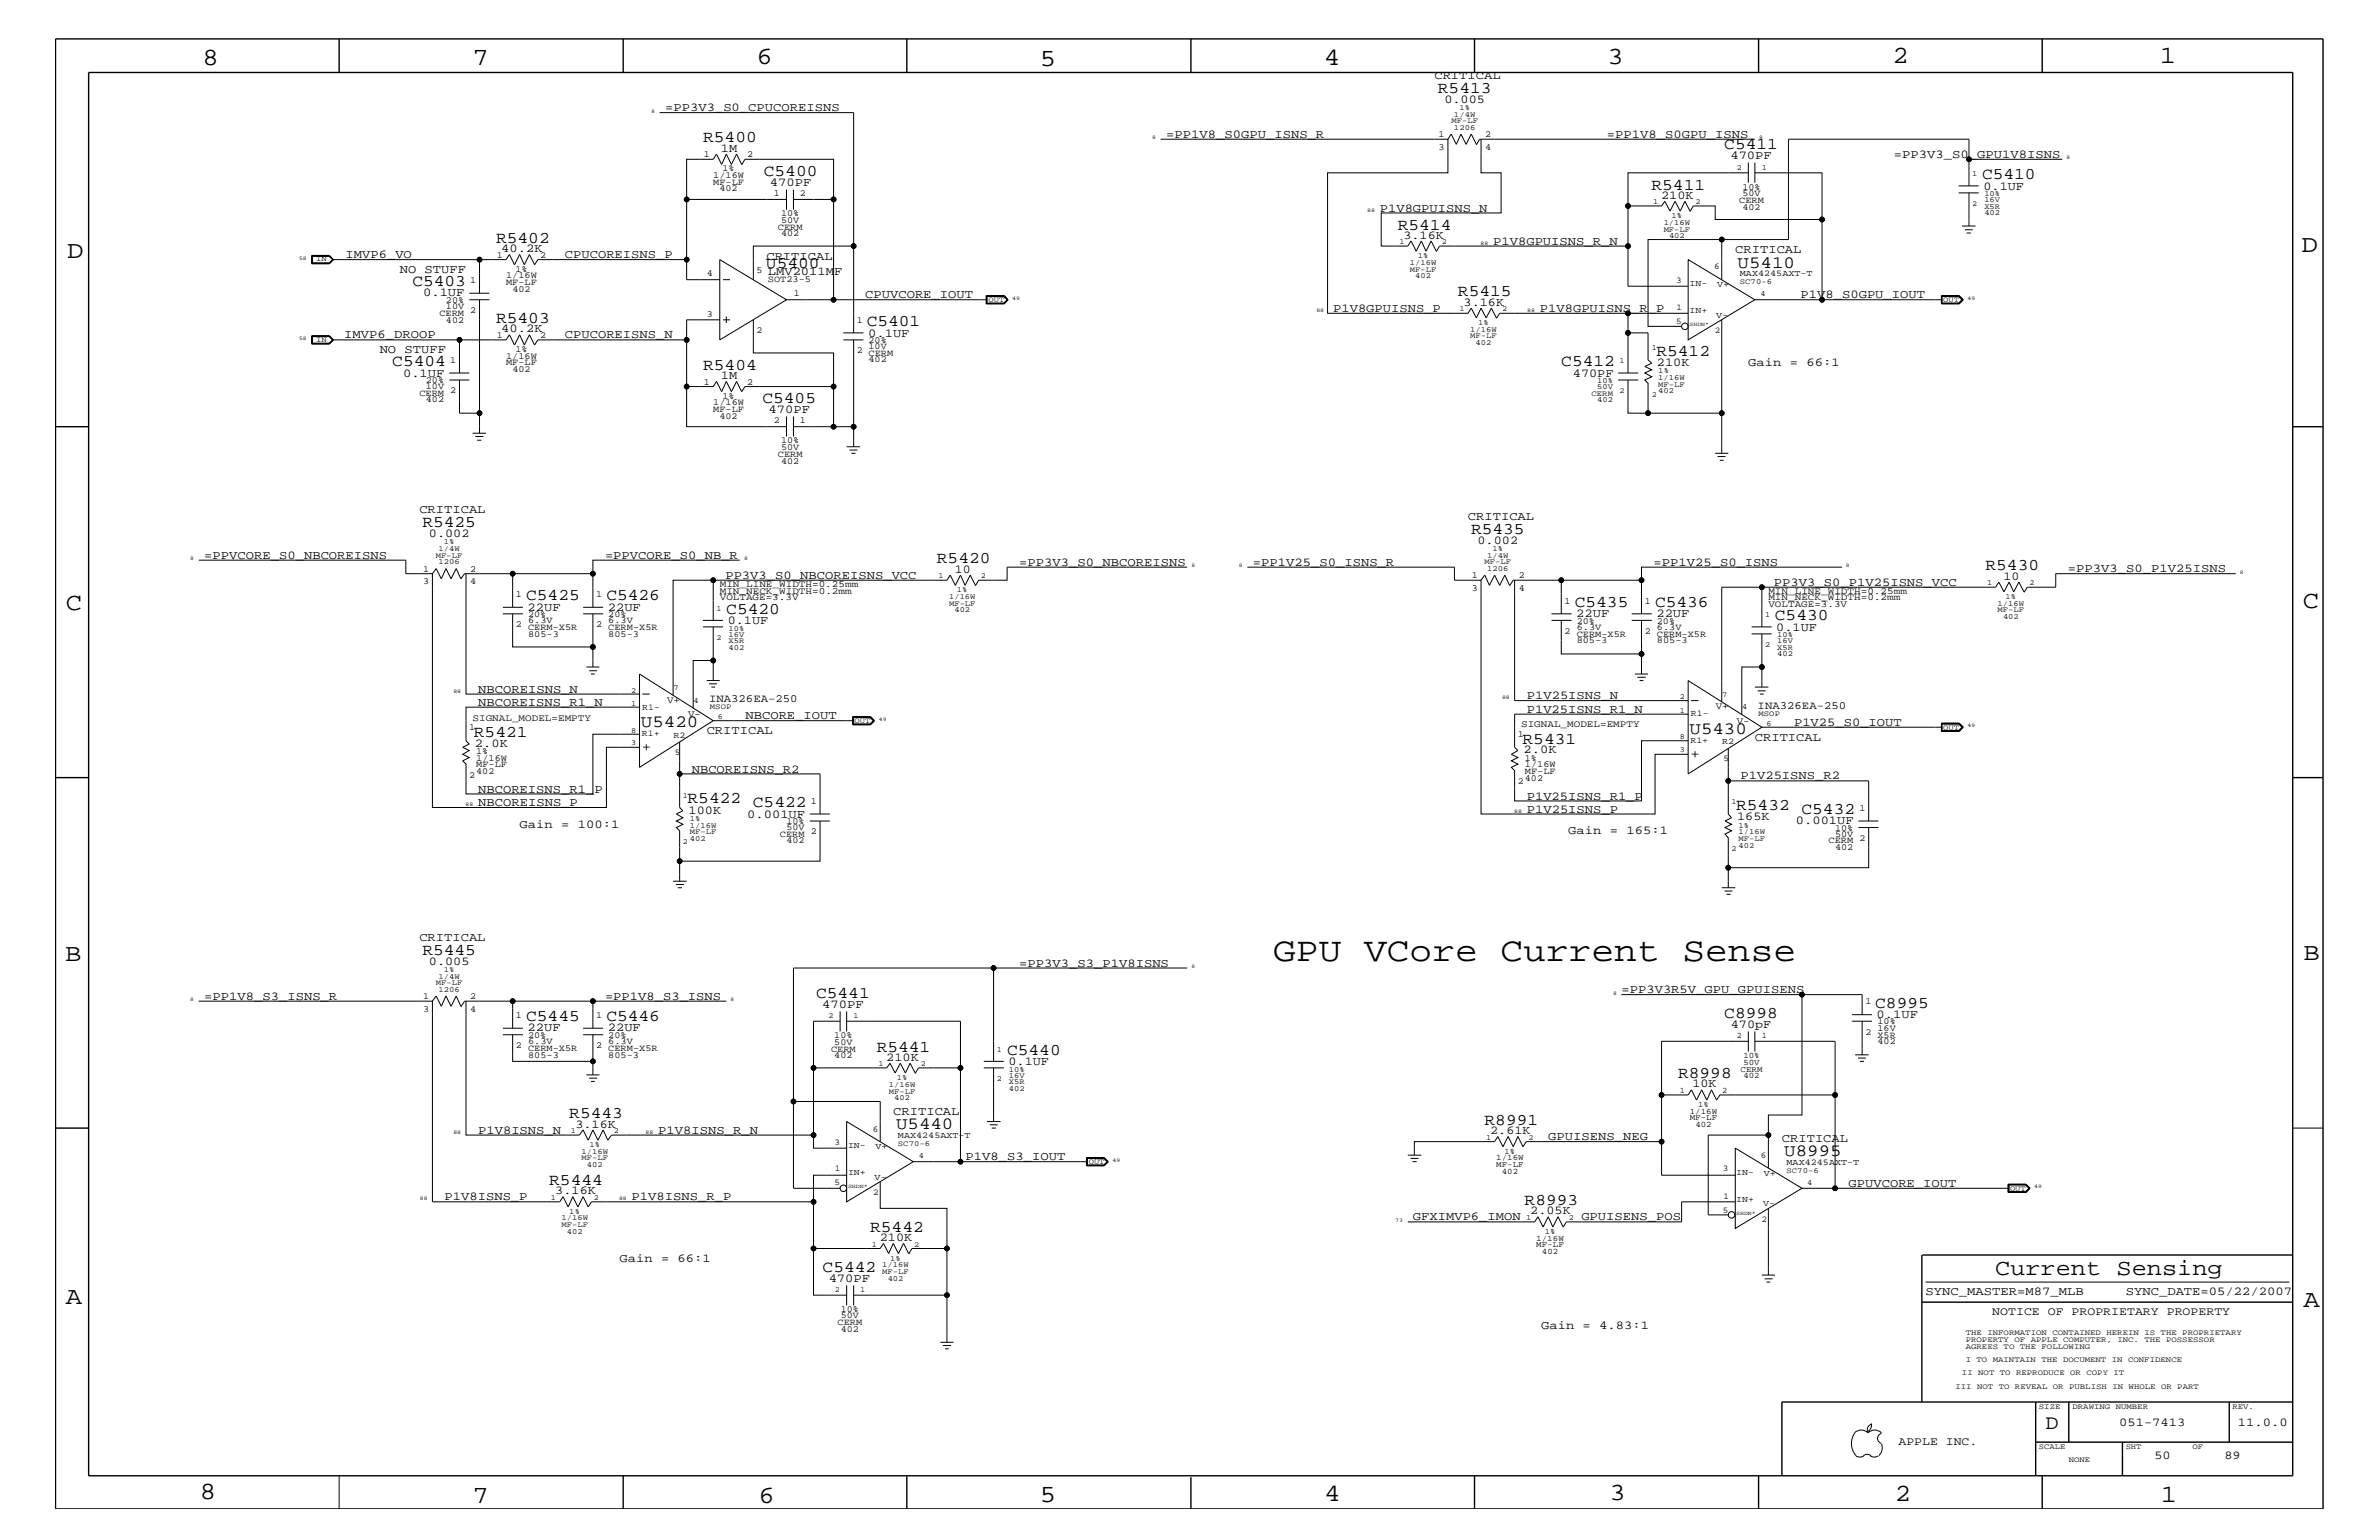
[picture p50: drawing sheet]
<svg xmlns="http://www.w3.org/2000/svg" width="432mm" height="279mm" viewBox="0 0 432 279" stroke-linecap="round" stroke-linejoin="round" font-family="sans-serif">
<defs><g id="words">
<text font-size="6.2" x="231.1" y="174.4">GPU VCore Current Sense</text>
<g font-size="4.5">
<text x="36.7" y="11.7">8</text>
<text x="85.8" y="11.7">7</text>
<text x="137.3" y="11.5">6</text>
<text x="240.3" y="11.7">4</text>
<text x="291.8" y="11.5">3</text>
<text x="343.5" y="11.5">2</text>
<text x="392" y="11.5">1</text>
<text x="188.7" y="12.1">5</text>
<text x="12.2" y="46.8">D</text>
<text x="417.7" y="45.7">D</text>
<text x="11.9" y="110.6">C</text>
<text x="418" y="110.3">C</text>
<text x="11.9" y="174.3">B</text>
<text x="418.1" y="174.2">B</text>
<text x="11.9" y="236.7">A</text>
<text x="418.1" y="237.1">A</text>
<text x="36.2" y="271.9">8</text>
<text x="85.8" y="272.7">7</text>
<text x="137.7" y="272.7">6</text>
<text x="188.7" y="272.5">5</text>
<text x="240.4" y="272.3">4</text>
<text x="292.1" y="272.2">3</text>
<text x="343.9" y="272.3">2</text>
<text x="392.2" y="272.6">1</text>
</g>
<text font-size="4.1" x="362.1" y="231.3">Current Sensing</text>
<text font-size="3.7" x="371.3" y="259.3">D</text>
<g font-size="3.1">
<text x="315.4" y="48.5">U5410</text>
<text x="116.3" y="131.9">U5420</text>
<text x="306.7" y="133.2">U5430</text>
<text x="162.6" y="204.9">U5440</text>
<text x="323.8" y="209.7">U8995</text>
</g>
<g font-size="3">
<text x="261" y="16.9">R5413</text>
<text x="127.6" y="25.9">R5400</text>
<text x="313" y="27.1">C5411</text>
<text x="138.6" y="31.9">C5400</text>
<text x="299.8" y="34.4">R5411</text>
<text x="359.7" y="32.5">C5410</text>
<text x="253.7" y="41.7">R5414</text>
<text x="90" y="44.1">R5402</text>
<text x="74.8" y="51.9">C5403</text>
<text x="139" y="48.7">U5400</text>
<text x="264.6" y="53.8">R5415</text>
<text x="90" y="58.6">R5403</text>
<text x="157.3" y="59.2">C5401</text>
<text x="300.7" y="64.5">R5412</text>
<text x="71.2" y="66.5">C5404</text>
<text x="127.6" y="67.1">R5404</text>
<text x="283.4" y="66.5">C5412</text>
<text x="138.4" y="73.2">C5405</text>
<text x="76.7" y="95.7">R5425</text>
<text x="267" y="96.9">R5435</text>
<text x="170.1" y="102.2">R5420</text>
<text x="360.4" y="103.5">R5430</text>
<text x="95.5" y="108.9">C5425</text>
<text x="110.1" y="108.9">C5426</text>
<text x="131.8" y="111.4">C5420</text>
<text x="285.8" y="110.2">C5435</text>
<text x="300.4" y="110.2">C5436</text>
<text x="322.2" y="112.6">C5430</text>
<text x="86" y="133.6">R5421</text>
<text x="276.4" y="134.9">R5431</text>
<text x="124.8" y="145.7">R5422</text>
<text x="136.7" y="146.5">C5422</text>
<text x="315.1" y="147">R5432</text>
<text x="327" y="147.7">C5432</text>
<text x="76.7" y="173.3">R5445</text>
<text x="95.5" y="185.3">C5445</text>
<text x="110.1" y="185.3">C5446</text>
<text x="148.1" y="181">C5441</text>
<text x="313" y="184.7">C8998</text>
<text x="340.4" y="182.9">C8995</text>
<text x="159.1" y="190.8">R5441</text>
<text x="182.8" y="191.4">C5440</text>
<text x="304.6" y="195.6">R8998</text>
<text x="103.3" y="202.9">R5443</text>
<text x="269.5" y="204.1">R8991</text>
<text x="99.7" y="215">R5444</text>
<text x="276.7" y="218.6">R8993</text>
<text x="157.9" y="223.5">R5442</text>
<text x="149.3" y="230.7">C5442</text>
</g>
<g font-size="2.6">
<text x="116.5" y="136.3">+</text>
<text x="306.8" y="137.5">+</text>
</g>
<g font-size="2.2">
<text x="260.3" y="14.3">CRITICAL</text>
<text x="120.7" y="20.2">=PP3V3_S0_CPUCOREISNS</text>
<text x="262.2" y="18.7">0.005</text>
<text x="130.9" y="27.5">1M</text>
<text x="211.7" y="25">=PP1V8_S0GPU_ISNS_R</text>
<text x="291.7" y="25">=PP1V8_S0GPU_ISNS</text>
<text x="314.1" y="28.9">470PF</text>
<text x="343.7" y="28.6">=PP3V3_S0_GPU1V8ISNS</text>
<text x="139.7" y="33.7">470PF</text>
<text x="360" y="34.4">0.1UF</text>
<text x="250.4" y="38.4">P1V8GPUISNS_N</text>
<text x="301.5" y="36.1">210K</text>
<text x="62.7" y="46.8">IMVP6_VO</text>
<text x="91" y="45.7">40.2K</text>
<text x="102.5" y="46.8">CPUCOREISNS_P</text>
<text x="139.1" y="47.1">CRITICAL</text>
<text x="254.7" y="43.4">3.16K</text>
<text x="271" y="44.4">P1V8GPUISNS_R_N</text>
<text x="315" y="45.9">CRITICAL</text>
<text x="72.6" y="49.6">NO STUFF</text>
<text x="76.8" y="53.8">0.1UF</text>
<text x="139.4" y="50">LMV2011MF</text>
<text x="157.1" y="54.1">CPUVCORE_IOUT</text>
<text x="242" y="56.6">P1V8GPUISNS_P</text>
<text x="265.6" y="55.5">3.16K</text>
<text x="279.5" y="56.6">P1V8GPUISNS_R_P</text>
<text x="326.8" y="54.1">P1V8_S0GPU_IOUT</text>
<text x="62.5" y="61.4">IMVP6_DROOP</text>
<text x="68.9" y="64">NO STUFF</text>
<text x="91" y="60.3">40.2K</text>
<text x="102.5" y="61.4">CPUCOREISNS_N</text>
<text x="157.6" y="61.1">0.1UF</text>
<text x="73.2" y="68.4">0.1UF</text>
<text x="130.9" y="68.8">1M</text>
<text x="285.5" y="68.4">470PF</text>
<text x="300.7" y="66.4">210K</text>
<text x="317.3" y="66.5">Gain = 66:1</text>
<text x="139.5" y="75">470PF</text>
<text x="76.1" y="93.2">CRITICAL</text>
<text x="266.4" y="94.3">CRITICAL</text>
<text x="37.1" y="101.4">=PPVCORE_S0_NBCOREISNS</text>
<text x="77.9" y="97.4">0.002</text>
<text x="109.8" y="101.4">=PPVCORE_S0_NB_R</text>
<text x="268.2" y="98.7">0.002</text>
<text x="131.7" y="105">PP3V3_S0_NBCOREISNS_VCC</text>
<text x="173.3" y="104">10</text>
<text x="185" y="102.6">=PP3V3_S0_NBCOREISNS</text>
<text x="227.4" y="102.6">=PP1V25_S0_ISNS_R</text>
<text x="300.1" y="102.6">=PP1V25_S0_ISNS</text>
<text x="322" y="106.3">PP3V3_S0_P1V25ISNS_VCC</text>
<text x="363.6" y="105.2">10</text>
<text x="375.3" y="103.8">=PP3V3_S0_P1V25ISNS</text>
<text x="95.8" y="110.8">22UF</text>
<text x="110.3" y="110.8">22UF</text>
<text x="132.1" y="113.1">0.1UF</text>
<text x="286.1" y="112">22UF</text>
<text x="300.7" y="112">22UF</text>
<text x="322.4" y="114.4">0.1UF</text>
<text x="86.8" y="125.7">NBCOREISNS_N</text>
<text x="86.8" y="128">NBCOREISNS_R1_N</text>
<text x="135.3" y="130.5">NBCORE_IOUT</text>
<text x="277.1" y="129.3">P1V25ISNS_R1_N</text>
<text x="277.1" y="126.9">P1V25ISNS_N</text>
<text x="325.6" y="131.7">P1V25_S0_IOUT</text>
<text x="86.2" y="135.5">2.0K</text>
<text x="128.3" y="133.2">CRITICAL</text>
<text x="276.5" y="136.7">2.0K</text>
<text x="318.5" y="134.4">CRITICAL</text>
<text x="86.8" y="143.9">NBCOREISNS_R1_P</text>
<text x="125.6" y="140.2">NBCOREISNS_R2</text>
<text x="315.9" y="141.4">P1V25ISNS_R2</text>
<text x="86.8" y="146.2">NBCOREISNS_P</text>
<text x="125" y="147.6">100K</text>
<text x="135.6" y="148.4">0.001UF</text>
<text x="277.1" y="147.5">P1V25ISNS_P</text>
<text x="277.1" y="145.1">P1V25ISNS_R1_P</text>
<text x="315.3" y="148.8">165K</text>
<text x="326" y="149.5">0.001UF</text>
<text x="94.3" y="150.1">Gain = 100:1</text>
<text x="284.6" y="151.3">Gain = 165:1</text>
<text x="76.1" y="170.7">CRITICAL</text>
<text x="77.9" y="175">0.005</text>
<text x="185" y="175.4">=PP3V3_S3_P1V8ISNS</text>
<text x="37.1" y="181.4">=PP1V8_S3_ISNS_R</text>
<text x="109.8" y="181.4">=PP1V8_S3_ISNS</text>
<text x="149.2" y="182.9">470PF</text>
<text x="294.3" y="180.2">=PP3V3R5V_GPU_GPUISENS</text>
<text x="340.6" y="184.7">0.1UF</text>
<text x="95.8" y="187.1">22UF</text>
<text x="110.3" y="187.1">22UF</text>
<text x="314.2" y="186.5">470pF</text>
<text x="160.9" y="192.5">210K</text>
<text x="183" y="193.2">0.1UF</text>
<text x="307.2" y="197.3">10K</text>
<text x="162.1" y="202.3">CRITICAL</text>
<text x="86.8" y="205.7">P1V8ISNS_N</text>
<text x="104.4" y="204.6">3.16K</text>
<text x="119.5" y="205.7">P1V8ISNS_R_N</text>
<text x="270.5" y="205.8">2.61K</text>
<text x="281" y="206.9">GPUISENS_NEG</text>
<text x="323.4" y="207.1">CRITICAL</text>
<text x="175.3" y="210.5">P1V8_S3_IOUT</text>
<text x="335.5" y="215.3">GPUVCORE_IOUT</text>
<text x="80.7" y="217.8">P1V8ISNS_P</text>
<text x="100.8" y="216.7">3.16K</text>
<text x="114.6" y="217.8">P1V8ISNS_R_P</text>
<text x="256.5" y="221.4">GFXIMVP6_IMON</text>
<text x="277.7" y="220.3">2.05K</text>
<text x="287" y="221.4">GPUISENS_POS</text>
<text x="159.7" y="225.2">210K</text>
<text x="112.4" y="229">Gain = 66:1</text>
<text x="150.4" y="232.6">470PF</text>
<text x="349.5" y="235">SYNC_MASTER=M87_MLB</text>
<text x="385.8" y="235">SYNC_DATE=05/22/2007</text>
<text x="279.7" y="241.1">Gain = 4.83:1</text>
<text x="384.6" y="258.7">051-7413</text>
<text x="406.2" y="258.7">11.0.0</text>
<text x="391" y="264.7">50</text>
<text x="403.7" y="264.7">89</text>
</g>
<g font-size="2.1">
<text x="361.6" y="238.6">NOTICE OF PROPRIETARY PROPERTY</text>
<text x="344.6" y="262.2">APPLE INC.</text>
</g>
<g font-size="2">
<text x="128.7" y="127.5">INA326EA-250</text>
<text x="319" y="128.7">INA326EA-250</text>
</g>
<g font-size="1.8">
<text x="130.6" y="107.7">MIN_NECK_WIDTH=0.2mm</text>
<text x="130.6" y="106.5">MIN_LINE_WIDTH=0.25mm</text>
<text x="321" y="107.7">MIN_LINE_WIDTH=0.25mm</text>
<text x="130.6" y="108.9">VOLTAGE=3.3V</text>
<text x="321" y="110.2">VOLTAGE=3.3V</text>
<text x="321" y="108.9">MIN_NECK_WIDTH=0.2mm</text>
<text x="85.8" y="130.8">SIGNAL_MODEL=EMPTY</text>
<text x="121.1" y="127.5">V+</text>
<text x="124.9" y="130.2">V-</text>
<text x="276.1" y="131.9">SIGNAL_MODEL=EMPTY</text>
<text x="311.4" y="128.7">V+</text>
<text x="315.2" y="131.3">V-</text>
</g>
<g font-size="1.7">
<text x="127.8" y="28.6">1</text>
<text x="135.6" y="28.6">2</text>
<text x="261.1" y="24.9">1</text>
<text x="261.1" y="27.2">3</text>
<text x="269.6" y="24.9">2</text>
<text x="269.6" y="27.2">4</text>
<text x="129.5" y="33.6">MF-LF</text>
<text x="129.5" y="32.3">1/16W</text>
<text x="130.6" y="34.7">402</text>
<text x="131.1" y="31.1">1%</text>
<text x="140.5" y="35.6">1</text>
<text x="145.2" y="35.6">2</text>
<text x="316.3" y="34.4">10%</text>
<text x="316.3" y="35.6">50V</text>
<text x="141.2" y="41.7">CERM</text>
<text x="141.8" y="40.4">50V</text>
<text x="141.8" y="39.2">10%</text>
<text x="315.7" y="36.8">CERM</text>
<text x="316.3" y="38">402</text>
<text x="90.2" y="46.8">1</text>
<text x="98" y="46.8">2</text>
<text x="141.8" y="42.9">402</text>
<text x="85.3" y="51.3">1</text>
<text x="91.9" y="50.5">1/16W</text>
<text x="91.9" y="51.7">MF-LF</text>
<text x="93" y="52.9">402</text>
<text x="93.6" y="49.3">1%</text>
<text x="128.3" y="50.2">4</text>
<text x="137.3" y="49.6">5</text>
<text x="139.4" y="51.3">SOT23-5</text>
<text x="144.1" y="53.8">1</text>
<text x="79.8" y="57.3">CERM</text>
<text x="80.9" y="56.1">10V</text>
<text x="80.9" y="55">20%</text>
<text x="80.9" y="58.5">402</text>
<text x="85.3" y="56.8">2</text>
<text x="128.3" y="57.4">3</text>
<text x="155.5" y="58.6">1</text>
<text x="81.7" y="65.9">1</text>
<text x="90.2" y="61.3">1</text>
<text x="91.9" y="65.1">1/16W</text>
<text x="93.6" y="63.9">1%</text>
<text x="98" y="61.3">2</text>
<text x="137.3" y="60.4">2</text>
<text x="155.5" y="64">2</text>
<text x="157.6" y="64.5">CERM</text>
<text x="157.6" y="63.4">10V</text>
<text x="157.6" y="62.3">20%</text>
<text x="157.6" y="65.7">402</text>
<text x="76.1" y="71.8">CERM</text>
<text x="77.3" y="70.6">10V</text>
<text x="77.3" y="69.5">20%</text>
<text x="81.7" y="71.3">2</text>
<text x="91.9" y="66.2">MF-LF</text>
<text x="93" y="67.5">402</text>
<text x="127.8" y="69.8">1</text>
<text x="135.6" y="69.8">2</text>
<text x="77.3" y="73">402</text>
<text x="129.5" y="74.7">MF-LF</text>
<text x="129.5" y="73.5">1/16W</text>
<text x="130.6" y="76">402</text>
<text x="131.1" y="72.3">1%</text>
<text x="140.5" y="76.8">2</text>
<text x="145.2" y="76.8">1</text>
<text x="141.2" y="82.8">CERM</text>
<text x="141.8" y="80.5">10%</text>
<text x="141.8" y="81.6">50V</text>
<text x="141.8" y="84.1">402</text>
<text x="76.8" y="103.7">1</text>
<text x="76.8" y="106">3</text>
<text x="85.3" y="103.7">2</text>
<text x="85.3" y="106">4</text>
<text x="267.1" y="104.9">1</text>
<text x="267.1" y="107.2">3</text>
<text x="275.7" y="104.9">2</text>
<text x="275.7" y="107.2">4</text>
<text x="93.6" y="108.3">1</text>
<text x="93.6" y="113.7">2</text>
<text x="95.8" y="112">20%</text>
<text x="95.8" y="113.1">6.3V</text>
<text x="108.2" y="108.3">1</text>
<text x="108.2" y="113.7">2</text>
<text x="110.4" y="112">20%</text>
<text x="110.4" y="113.1">6.3V</text>
<text x="284" y="109.5">1</text>
<text x="286.2" y="113.1">20%</text>
<text x="298.5" y="109.5">1</text>
<text x="300.7" y="113.1">20%</text>
<text x="95.8" y="114.2">CERM-X5R</text>
<text x="95.8" y="115.5">805-3</text>
<text x="110.4" y="115.5">805-3</text>
<text x="110.4" y="114.2">CERM-X5R</text>
<text x="284" y="115">2</text>
<text x="286.2" y="114.2">6.3V</text>
<text x="286.2" y="115.5">CERM-X5R</text>
<text x="286.2" y="116.7">805-3</text>
<text x="298.5" y="115">2</text>
<text x="300.7" y="114.2">6.3V</text>
<text x="300.7" y="116.7">805-3</text>
<text x="300.7" y="115.5">CERM-X5R</text>
<text x="85.2" y="132.5">1</text>
<text x="86.4" y="136.8">1%</text>
<text x="275.5" y="133.8">1</text>
<text x="85.2" y="141.1">2</text>
<text x="86.4" y="140.4">402</text>
<text x="86.4" y="138">1/16W</text>
<text x="86.4" y="139.2">MF-LF</text>
<text x="275.5" y="142.3">2</text>
<text x="276.8" y="140.4">MF-LF</text>
<text x="276.8" y="141.7">402</text>
<text x="276.8" y="139.2">1/16W</text>
<text x="276.8" y="138">1%</text>
<text x="142.7" y="149.5">10%</text>
<text x="147.2" y="145.9">1</text>
<text x="337.5" y="147.1">1</text>
<text x="141.6" y="151.8">CERM</text>
<text x="142.7" y="150.7">50V</text>
<text x="142.7" y="153">402</text>
<text x="147.2" y="151.3">2</text>
<text x="331.9" y="153">CERM</text>
<text x="333.1" y="151.8">50V</text>
<text x="333.1" y="150.7">10%</text>
<text x="333.1" y="154.3">402</text>
<text x="337.5" y="152.6">2</text>
<text x="76.8" y="181.3">1</text>
<text x="76.8" y="183.6">3</text>
<text x="85.3" y="181.3">2</text>
<text x="85.3" y="183.6">4</text>
<text x="93.6" y="184.7">1</text>
<text x="108.2" y="184.7">1</text>
<text x="338.6" y="182.2">1</text>
<text x="340.8" y="185.9">10%</text>
<text x="93.6" y="190.2">2</text>
<text x="95.8" y="188.3">20%</text>
<text x="95.8" y="189.4">6.3V</text>
<text x="95.8" y="191.9">805-3</text>
<text x="95.8" y="190.6">CERM-X5R</text>
<text x="108.2" y="190.2">2</text>
<text x="110.4" y="191.9">805-3</text>
<text x="110.4" y="190.6">CERM-X5R</text>
<text x="110.4" y="188.3">20%</text>
<text x="110.4" y="189.4">6.3V</text>
<text x="150.8" y="190.8">CERM</text>
<text x="151.4" y="192">402</text>
<text x="151.4" y="188.3">10%</text>
<text x="151.4" y="189.5">50V</text>
<text x="338.6" y="187.7">2</text>
<text x="340.8" y="189.4">402</text>
<text x="340.8" y="187">16V</text>
<text x="340.8" y="188.2">X5R</text>
<text x="152.6" y="238">10%</text>
<text x="152.6" y="239.2">50V</text>
<text x="152" y="240.5">CERM</text>
<text x="152.6" y="241.7">402</text>
</g>
<g font-size="1.6">
<text x="304.2" y="51.3">3</text>
<text x="306.7" y="51.9">IN-</text>
<text x="311.1" y="48.9">6</text>
<text x="311.7" y="52.1">V+</text>
<text x="315.8" y="50.2">MAX4245AXT-T</text>
<text x="304.2" y="58.7">5</text>
<text x="304.3" y="56.2">1</text>
<text x="306.7" y="56.8">IN+</text>
<text x="311.5" y="57.7">V-</text>
<text x="311.2" y="60.4">2</text>
<text x="116.6" y="128.8">R1-</text>
<text x="306.9" y="130">R1-</text>
<text x="116.5" y="133.5">R1+</text>
<text x="122.3" y="133.9">R2</text>
<text x="122.5" y="136.9">5</text>
<text x="306.8" y="134.7">R1+</text>
<text x="312.6" y="135.1">R2</text>
<text x="312.8" y="138.1">5</text>
<text x="151.5" y="207.7">3</text>
<text x="153.9" y="208.3">IN-</text>
<text x="158.4" y="205.3">6</text>
<text x="158.9" y="208.5">V+</text>
<text x="163" y="206.5">MAX4245AXT-T</text>
<text x="151.5" y="215.1">5</text>
<text x="151.6" y="212.5">1</text>
<text x="153.9" y="213.2">IN+</text>
<text x="158.7" y="214.1">V-</text>
<text x="312.7" y="212.5">3</text>
<text x="315.1" y="213.2">IN-</text>
<text x="319.6" y="210.2">6</text>
<text x="320.1" y="213.3">V+</text>
<text x="324.3" y="211.4">MAX4245AXT-T</text>
<text x="158.5" y="216.9">2</text>
<text x="312.7" y="220">5</text>
<text x="312.8" y="217.5">1</text>
<text x="315.1" y="218">IN+</text>
<text x="319.7" y="221.7">2</text>
<text x="320" y="218.9">V-</text>
</g>
<g font-size="1.5">
<text x="315.2" y="188.3">2</text>
<text x="316.4" y="192">10%</text>
<text x="319.8" y="188.3">1</text>
<text x="315.9" y="194.4">CERM</text>
<text x="316.4" y="193.2">50V</text>
<text x="316.4" y="195.6">402</text>
<text x="304.9" y="198.2">1</text>
<text x="306.7" y="203.2">MF-LF</text>
<text x="306.7" y="202">1/16W</text>
<text x="308.2" y="200.9">1%</text>
<text x="312.6" y="198.2">2</text>
<text x="273.1" y="209.3">1%</text>
<text x="307.7" y="204.4">402</text>
<text x="271.6" y="210.5">1/16W</text>
<text x="271.6" y="211.7">MF-LF</text>
<text x="272.6" y="213">402</text>
<text x="278.8" y="226.3">MF-LF</text>
<text x="278.8" y="225.1">1/16W</text>
<text x="279.9" y="227.5">402</text>
<text x="280.4" y="223.9">1%</text>
</g>
<g font-size="1.4">
<text x="263.4" y="22.4">MF-LF</text>
<text x="263.9" y="23.6">1206</text>
<text x="263.9" y="21.2">1/4W</text>
<text x="264.9" y="19.9">1%</text>
<text x="315.2" y="30.8">2</text>
<text x="319.8" y="30.8">1</text>
<text x="358" y="31.9">1</text>
<text x="360.2" y="35.6">10%</text>
<text x="300.1" y="37">1</text>
<text x="302" y="40.8">1/16W</text>
<text x="303.4" y="39.6">1%</text>
<text x="307.8" y="37">2</text>
<text x="358" y="37.4">2</text>
<text x="360.2" y="39.1">402</text>
<text x="360.2" y="37.9">X5R</text>
<text x="360.2" y="36.7">16V</text>
<text x="57.4" y="47.4">IN</text>
<text x="254" y="44.3">1</text>
<text x="257.3" y="46.8">1%</text>
<text x="261.7" y="44.3">2</text>
<text x="302" y="42">MF-LF</text>
<text x="302.9" y="43.2">402</text>
<text x="255.9" y="48">1/16W</text>
<text x="255.9" y="49.3">MF-LF</text>
<text x="256.9" y="50.5">402</text>
<text x="315.8" y="51.6">SC70-6</text>
<text x="319.5" y="53.8">4</text>
<text x="179.4" y="54.7">OUT</text>
<text x="264.9" y="56.4">1</text>
<text x="268.3" y="59">1%</text>
<text x="272.6" y="56.4">2</text>
<text x="352.7" y="54.7">OUT</text>
<text x="57.4" y="62">IN</text>
<text x="266.8" y="61.4">MF-LF</text>
<text x="266.8" y="60.2">1/16W</text>
<text x="267.8" y="62.6">402</text>
<text x="294" y="65.9">1</text>
<text x="299.8" y="63.4">1</text>
<text x="288.9" y="71.8">CERM</text>
<text x="289.9" y="70.6">50V</text>
<text x="289.9" y="69.5">10%</text>
<text x="294" y="71.3">2</text>
<text x="299.8" y="72">2</text>
<text x="301" y="71.3">402</text>
<text x="301" y="70.1">MF-LF</text>
<text x="301" y="68.9">1/16W</text>
<text x="301" y="67.7">1%</text>
<text x="289.9" y="73">402</text>
<text x="79.1" y="101.2">MF-LF</text>
<text x="79.6" y="99.9">1/4W</text>
<text x="80.6" y="98.7">1%</text>
<text x="269.9" y="101.2">1/4W</text>
<text x="270.9" y="99.9">1%</text>
<text x="79.6" y="102.4">1206</text>
<text x="170.3" y="104.9">1</text>
<text x="173.7" y="107.5">1%</text>
<text x="178.1" y="104.9">2</text>
<text x="269.5" y="102.4">MF-LF</text>
<text x="269.9" y="103.6">1206</text>
<text x="360.7" y="106.1">1</text>
<text x="368.4" y="106.1">2</text>
<text x="130" y="110.8">1</text>
<text x="172.3" y="109.9">MF-LF</text>
<text x="172.3" y="108.7">1/16W</text>
<text x="173.2" y="111.1">402</text>
<text x="320.4" y="112">1</text>
<text x="362.6" y="111.1">MF-LF</text>
<text x="362.6" y="109.9">1/16W</text>
<text x="363.6" y="112.3">402</text>
<text x="364" y="108.7">1%</text>
<text x="130" y="116.2">2</text>
<text x="132.2" y="117.9">402</text>
<text x="132.2" y="116.7">X5R</text>
<text x="132.2" y="115.5">16V</text>
<text x="132.2" y="114.4">10%</text>
<text x="320.4" y="117.4">2</text>
<text x="322.6" y="117.9">X5R</text>
<text x="322.6" y="115.6">10%</text>
<text x="322.6" y="119.1">402</text>
<text x="322.6" y="116.7">16V</text>
<text x="114.6" y="125.7">2</text>
<text x="122.3" y="125.3">7</text>
<text x="114.6" y="128">1</text>
<text x="125.9" y="127.5">4</text>
<text x="128.9" y="128.7">MSOP</text>
<text x="130.3" y="130.5">6</text>
<text x="155.1" y="131.1">OUT</text>
<text x="304.9" y="126.9">2</text>
<text x="304.9" y="129.3">1</text>
<text x="312.6" y="126.5">7</text>
<text x="316.2" y="128.7">4</text>
<text x="319.2" y="129.9">MSOP</text>
<text x="320.6" y="131.7">6</text>
<text x="114.6" y="135.2">3</text>
<text x="114.6" y="133">8</text>
<text x="304.9" y="136.4">3</text>
<text x="304.9" y="134.1">8</text>
<text x="352.7" y="132.4">OUT</text>
<text x="124" y="144.7">1</text>
<text x="125.2" y="149">1%</text>
<text x="314.3" y="145.9">1</text>
<text x="124" y="153.2">2</text>
<text x="125.2" y="151.3">MF-LF</text>
<text x="125.2" y="150.1">1/16W</text>
<text x="125.2" y="152.6">402</text>
<text x="314.3" y="154.4">2</text>
<text x="315.6" y="150.1">1%</text>
<text x="315.6" y="153.8">402</text>
<text x="315.6" y="151.3">1/16W</text>
<text x="315.6" y="152.6">MF-LF</text>
<text x="79.1" y="178.8">MF-LF</text>
<text x="79.6" y="177.6">1/4W</text>
<text x="79.6" y="179.9">1206</text>
<text x="80.6" y="176.3">1%</text>
<text x="150.4" y="184.7">2</text>
<text x="154.9" y="184.7">1</text>
<text x="180.9" y="190.8">1</text>
<text x="159.4" y="193.4">1</text>
<text x="161.3" y="197.2">1/16W</text>
<text x="162.8" y="195.9">1%</text>
<text x="167.1" y="193.4">2</text>
<text x="180.9" y="196.2">2</text>
<text x="183.1" y="197.9">402</text>
<text x="183.1" y="194.4">10%</text>
<text x="183.1" y="195.5">16V</text>
<text x="183.1" y="196.7">X5R</text>
<text x="161.3" y="198.4">MF-LF</text>
<text x="162.3" y="199.6">402</text>
<text x="103.6" y="205.5">1</text>
<text x="105.5" y="209.3">1/16W</text>
<text x="107" y="208.1">1%</text>
<text x="111.4" y="205.5">2</text>
<text x="163" y="208">SC70-6</text>
<text x="269.7" y="206.8">1</text>
<text x="277.5" y="206.8">2</text>
<text x="105.5" y="210.5">MF-LF</text>
<text x="106.5" y="211.7">402</text>
<text x="166.8" y="210.2">4</text>
<text x="197.6" y="211.1">OUT</text>
<text x="324.3" y="212.8">SC70-6</text>
<text x="328" y="215">4</text>
<text x="100" y="217.7">1</text>
<text x="101.9" y="221.4">1/16W</text>
<text x="103.3" y="220.2">1%</text>
<text x="107.8" y="217.7">2</text>
<text x="277" y="221.3">1</text>
<text x="284.7" y="221.3">2</text>
<text x="364.8" y="216">OUT</text>
<text x="101.9" y="222.6">MF-LF</text>
<text x="102.9" y="223.9">402</text>
<text x="158.2" y="226.2">1</text>
<text x="165.9" y="226.2">2</text>
<text x="160.1" y="229.9">1/16W</text>
<text x="160.1" y="231.1">MF-LF</text>
<text x="161.1" y="232.4">402</text>
<text x="161.6" y="228.7">1%</text>
<text x="151.6" y="234.4">2</text>
<text x="156.1" y="234.4">1</text>
<text x="356.8" y="242.3">THE INFORMATION CONTAINED HEREIN IS THE PROPRIETARY</text>
<text x="356.8" y="243.5">PROPERTY OF APPLE COMPUTER, INC. THE POSSESSOR</text>
<text x="356.8" y="244.7">AGREES TO THE FOLLOWING</text>
<text x="354.9" y="252">III NOT TO REVEAL OR PUBLISH IN WHOLE OR PART</text>
<text x="356.1" y="249.5">II NOT TO REPRODUCE OR COPY IT</text>
<text x="356.8" y="247.1">I TO MAINTAIN THE DOCUMENT IN CONFIDENCE</text>
<text x="370.1" y="255.6">SIZE</text>
<text x="376.2" y="255.6">DRAWING NUMBER</text>
<text x="405.2" y="255.6">REV.</text>
<text x="370.1" y="262.9">SCALE</text>
<text x="385.8" y="262.9">SHT</text>
<text x="397.9" y="262.9">OF</text>
<text x="375.5" y="265.3">NONE</text>
</g>
<g font-size="1">
<text x="118.2" y="20.4">8</text>
<text x="209.1" y="25.3">8</text>
<text x="319.3" y="25.3">8</text>
<text x="375.1" y="28.9">8</text>
<text x="248.2" y="38.4">88</text>
<text x="54.3" y="47.1">58</text>
<text x="268.7" y="44.4">88</text>
<text x="183.7" y="54.4">49</text>
<text x="238.9" y="56.6">88</text>
<text x="277.2" y="56.6">88</text>
<text x="306.7" y="59.2">SHDN*</text>
<text x="357.1" y="54.4">49</text>
<text x="54.3" y="61.7">58</text>
<text x="34.5" y="101.6">8</text>
<text x="135" y="101.6">8</text>
<text x="216.2" y="102.9">8</text>
<text x="224.9" y="102.9">8</text>
<text x="335" y="102.9">8</text>
<text x="406.6" y="104.1">8</text>
<text x="82.3" y="125.7">88</text>
<text x="159.5" y="130.8">49</text>
<text x="272.6" y="126.9">88</text>
<text x="357.1" y="131.9">49</text>
<text x="84.5" y="146.2">88</text>
<text x="274.8" y="147.5">88</text>
<text x="216.2" y="175.6">8</text>
<text x="34.5" y="181.6">8</text>
<text x="132.6" y="181.6">8</text>
<text x="292.8" y="180.5">8</text>
<text x="82.3" y="205.7">88</text>
<text x="117.2" y="205.7">88</text>
<text x="153.9" y="215.6">SHDN*</text>
<text x="201.9" y="210.8">49</text>
<text x="369.2" y="215.6">49</text>
<text x="76.2" y="217.8">88</text>
<text x="112.4" y="217.8">88</text>
<text x="253.2" y="221.7">73</text>
<text x="315.1" y="220.4">SHDN*</text>
</g>
</g></defs>
<g fill="none" stroke="#000" stroke-width=".18">
<path d="M119.7 20.4h35.2v24.2h-18.2v6.1M124.6 36.2v14.5h6M134.6 29.9l.6-1h16.1v7.3h-7.3M134.6 29.8l-.9-1.8-.9 1.8-1-1.8-.8 1.8-1-1.8-.5 .9h-4.9v7.3h18.1M142.7 34.4v3.6M144 34.4v3.6M151.3 36.2v18.2h27.9M210.7 25.3h52.1v6.1h-21.8v25.4h25.4l.6-.9 1 1.8 .8-1.8 .9 1.8 1-1.8 .9 1.8M262.8 25.3l.6-1 .9 1.9 .9-1.9 .9 1.9 .9-1.9 1 1.9M268.8 25.3v6.1h3.7v7.2h-21.8v6h4.8l.6-.9 .9 1.9 1-1.9 .8 1.9 1-1.9 .9 1.9M295.5 37.4v14.5h10.9M317.3 31.4h-21.8v6h6.1l.6-.9 .9 1.8 .9-1.8 1 1.8 .8-1.8 .9 1.8"/>
<path d="M317.3 29.5v3.6M318.5 31.4h12.2v8.4h-19.4v-2.4h-4l-.6 1M318.5 25.3h-49.9l-.6 1M318.5 29.5v3.6M330.7 39.8v14.6M355.5 35h3.7M355.5 33.7h3.7M357.4 28.9v-3.6h-32.8v18.2h-12.1M357.4 35v6M374.3 28.9h-16.9v4.8M56.6 46.3h3.2l.7 .8-.7 .8h-3.2zM56.6 46.4h3.2l.7 .7-.7 .7h-3.2z"/>
<path d="M56.7 46.5h3.1l.6 .6-.6 .6h-3.1zM60.4 47.1h26.6v6.1M85.2 54.4h3.6M85.2 53.2h3.6M87 47.1h4.9l.6-.9 .9 1.8 .9-1.8 .9 1.8 .9-1.8 .9 1.8 .6-.9h27M87 54.4v24.2M130.6 47.1l12.1 7.3-12.1 7.3zM130.6 58h-6v12.1M131.2 50.7h1.3M131.2 58h1.3M131.8 57.4v1.2M136.7 58v6h14.6v6.1h-16.1l-.6 1-.9-1.9-.9 1.9-1-1.9-.8 1.9-1-1.9-.5 .9h-4.9"/>
<path d="M142.7 54.4h8.6M154.9 44.6v15.8M179 53.6h3.3l.7 .8-.7 .7h-3.3zM179.2 53.8h3l.6 .6-.6 .6h-3zM182.2 53.7h-3.1v1.4h3.1M182.2 53.7l.8 .7M182.2 53.7l.7 .7-.7 .7M183 54.4l-.8 .7M295.5 56.8v3.6h3.6v4.9l.7 .6-1.3 .6 1.3 .6-1.3 .6 1.3 .7-1.3 .5 .6 .6v5.5h13.4M295.5 44.6h-34.2l-.6 1.1M306.4 47.1l12.1 7.3-12.1 7.3zM306.4 56.8h-34.2l-.6 1"/>
<path d="M312.5 50.7v-7.2h-13.4v15.7h6.1M312.5 58v24.2M318.5 54.4h34M352.4 53.6h3.2l.8 .8-.8 .7h-3.2zM352.4 53.7h3.2l.7 .7-.7 .7h-3.2M352.5 53.8h3l.6 .6-.6 .6h-3M352.5 53.7v1.4M355.5 53.7l.7 .7-.7 .7M356.1 41h2.5M356.6 41.7h1.5M357 42.3h.7M56.6 60.9h3.2l.7 .8-.7 .7h-3.2z"/>
<path d="M56.6 61h3.2l.7 .7-.7 .6h-3.2zM56.7 61.1h3.1l.6 .6-.6 .6h-3.1zM60.4 61.7h23M81.5 68.9h3.7M81.5 67.7h3.7M83.4 68.9v6.1h3.6M85.8 78.6h2.4M86.3 79.2h1.4M86.6 79.9h.8M124.6 70.1v7.3h18.1M124.6 61.7h-27l-.6 .9-.9-1.9-.9 1.9-.9-1.9-.9 1.9-.9-1.9-.6 1h-8.5v6M142.7 75.6v3.6"/>
<path d="M144 75.6v3.6M151.3 70.1v7.3M153.1 61.7h3.6M153.1 60.4h3.6M154.9 61.7v15.7h-10.9M154.9 77.4v3.7M293.7 68.9h3.6M293.7 67.7h3.6M295.5 68.9v6.1h3.6M295.5 60.4v7.3M153.7 81.1h2.4M154.2 81.6h1.4"/>
<path d="M154.5 82.2h.8M311.3 82.2h2.4M311.7 82.8h1.5M312.2 83.5h.6M36.1 101.6h37.6v2.5h4.8v42.4h31.6v-10.9h6M78.5 104.1l.7-.9 .9 1.8 .8-1.8 1 1.8 .9-1.8 .9 1.8 .6-.9h8.7v6.1M84.6 104.1v21.8h31.5M91.3 111.4h3.6M91.3 110.2h3.6M93 111.4v6h14.6v-6M93 104.1h14.6M105.8 111.4h3.7"/>
<path d="M105.8 110.2h3.7M107.6 117.4v3.6M127.6 113.7h3.6M127.6 112.6h3.6M129.5 113.7v6.1h-3.7v8.7M129.5 105.3v7.3M129.5 119.8v3.7M134.3 101.6h-26.7v8.6M177 106.2l-.9-1.9-.9 1.9-.9-1.9-.9 1.9-.9-1.9-.6 1h-49.7v20.9M215.5 102.9h-32.7v2.4h-5.2l-.6 1M226.4 102.9h37.6v2.4h4.8v42.4h31.6v-10.9h6M268.8 105.3l.7-1 .8 1.9 1-1.9 .9 1.9 .9-1.9 .9 1.9"/>
<path d="M274 106.3l.7-1h8.7v6.1M274.9 105.3v21.8h31.5M281.6 112.6h3.6M281.6 111.4h3.6M283.4 112.6v6h14.5v-6M283.4 105.3h14.5M296.2 112.6h3.6M296.2 111.4h3.6M297.9 118.6v3.7M317.9 113.7h3.7M317.9 115h3.7M319.8 115v6h-3.7v8.7"/>
<path d="M319.8 106.5h-7.3v20.9M334.3 102.9h-36.4v8.5M367.4 107.4l-1-1.8-.9 1.8-.8-1.8-1 1.8-.9-1.8-.6 .9h-42.4v7.2M405.8 104.1h-32.7v2.4h-5.1l-.6 1M106.4 121h2.4M106.9 121.7h1.5M107.3 122.3h.7M116.1 122.3l13.4 8.5-13.4 8.4zM116.1 128.3h-31.5v6.1l.6 .6-1.2 .6 1.2 .6-1.2 .6 1.2 .6-1.2 .6 .6 .6v5.4h23v-10.8h8.5M116.6 125.9h1.3M123.4 134.6v5.8h25.4v7.3M128.3 123.5h2.3"/>
<path d="M128.7 124.1h1.4M129.1 124.7h.7M129.5 130.8h25.4M154.8 130h3.2l.8 .8-.8 .7h-3.2zM154.8 131.4h3.2M154.8 130.1h3.2M154.9 130.1v1.3M154.9 130.2h3l.6 .6-.6 .5h-3zM158 130.1l.7 .7-.7 .6M158 130.1l.6 .7-.6 .6M296.8 122.3h2.3M297.2 122.9h1.5"/>
<path d="M297.6 123.5h.7M306.4 123.5l13.4 8.4-13.4 8.5zM306.4 129.6h-31.5v6l.6 .6-1.2 .6 1.2 .6-1.2 .6 1.2 .6-1.2 .6 .6 .6v5.5h23v-10.9h8.5M306.9 127.1h1.4M313.7 135.8v5.9h25.5v7.3M318.5 124.7h2.5M319 125.3h1.5M319.4 125.9h.7M319.8 131.9h32.7M319.8 121v3.7M352.4 131.2h3.2l.8 .7-.8 .8h-3.2zM352.4 131.3h3.2l.7 .6-.7 .8"/>
<path d="M352.5 131.3h3l.7 .6-.7 .7h-3zM355.5 131.3l.6 .6-.6 .6h-3M122.2 159.9h2.4M123.4 140.4v6.1l.6 .6-1.2 .6 1.2 .7-1.2 .6 1.2 .5-1.2 .6 .6 .6v5.5h25.4v-7.2M123.4 156.2v3.7M147 149h3.6M147 147.7h3.6M313.7 141.7v6l.6 .7-1.2 .6 1.2 .5-1.2 .6 1.2 .6-1.2 .6 .6 .7v5.4h25.5v-7.3M313.7 157.4v3.7M337.3 149h3.7M337.3 150.1h3.7M122.7 160.5h1.4"/>
<path d="M123 161.1h.8M180.3 175.6v17M215.5 175.6h-71.5v24.2h15.8v7.3M312.5 161.1h2.5M313 161.7h1.5M313.4 162.2h.7M36.1 181.6h42.4v36.4h23.1l.6-.9 .9 1.9 .9-1.9 .9 1.9 .9-1.9 1 1.9 .6-1h40.3M78.5 181.6l.7-.9 .9 1.9 .8-1.9 1 1.9 .9-1.9 .9 1.9M83.7 182.7l.6-1.1h8.7v4.9M84.6 181.6v24.3h20.6l.6-.9 1 1.9 .8-1.9 .9 1.9 1-1.9 .8 1.9 .7-1h36.7M91.3 187.7h3.6M91.3 186.5h3.6"/>
<path d="M93 187.7v4.9h14.6v-4.9M93 181.6h14.6M105.8 187.7h3.7M105.8 186.5h3.7M106.4 195h2.4M106.9 195.6h1.5M107.3 196.2h.7M107.6 192.6v2.4M131.8 181.6h-24.2v4.9M144 199.8v15.8h8.5M147.7 193.7v14.6h6M152.5 185.3h-4.8v8.4h13.3l.5-.8 1 1.8 .9-1.8 .9 1.8 .9-1.8 .9 1.8"/>
<path d="M152.5 183.5v3.6M153.7 185.3h20.6v8.4h-7.6l-.6 1.1M153.7 183.5v3.6M174.3 193.7v17.1h-8.5M178.6 193.7h3.6M178.6 192.6h3.6M180.3 193.7v9.8M294.3 180.5h43.7v3.6M301.6 198.7v8.4M317.3 188.9h-15.7v9.8h4.8l.6-1 .9 1.9 1-1.9 .9 1.9 .8-1.9 1 1.9 .6-.9h20.9v16.9M317.3 187.1v3.7M318.5 187.1v3.7"/>
<path d="M318.5 188.9h14.6v9.8M327.1 180.5v21.8h-6.1v9.6M336.1 185.3h3.7M336.1 184.1h3.7M336.7 191.4h2.5M337.2 192h1.5M337.6 192.6h.7M338 185.3v6.1M153.7 203.5l12.1 7.3-12.1 7.2zM153.7 213.2h-6v13.3M159.8 214.4v4.8h12.1v7.3h-6.4l-.6 1M174.3 210.8h23.1"/>
<path d="M179.2 203.5h2.4M179.7 204.1h1.4M180 204.7h.8M197.2 210h3.2l.8 .8-.8 .7h-3.2zM197.4 210.2h2.9l.7 .6-.7 .6h-2.9zM200.4 210.1h-3.1v1.3h3.1M200.4 210.1l.7 .7-.7 .6M200.4 210.1l.6 .7M201 210.8l-.6 .6M255.5 209.6h2.5M256 210.2h1.5M256.4 210.8h.7"/>
<path d="M256.7 209.6v-2.5h14.6l.6-.9 .9 1.9 .9-1.9 1 1.9 .8-1.9 .9 1.9 .6-1h24.6v6.1h13.4M315 208.3l12.1 7.3-12.1 7.3zM315 218h-9.8v3.7h-20.9l-.6 .9-.9-1.8-.9 1.8-.9-1.8-.9 1.8-1-1.8-.5 .9h-23.1M321 205.9h-11v14.5h3.7M321 219.2v12.1M327.1 215.6h37.6M364.5 214.8h3.2l.8 .8-.8 .8h-3.2zM364.5 214.9h3.2M364.6 214.9v1.4h3.1l.6-.7M364.7 215h2.9l.7 .6-.7 .6h-2.9zM367.7 214.9l.7 .7-.7 .8M367.7 214.9l.6 .7"/>
<path d="M416.1 204.7h5.5M147.7 226.5v8.5h6M147.7 226.5h12.1l.6-.9 .9 1.8 .8-1.8 1 1.8 .9-1.8 .9 1.8M153.7 233.2v3.6M154.9 235h17v8.5M154.9 233.2v3.6M171.9 226.5v8.5M319.8 231.3h2.4M320.3 232h1.4M320.6 232.6h.7M349.5 232.6h66M170.7 243.5h2.4"/>
<path d="M171.1 244.1h1.5M171.5 244.7h.7M336.6 260a1.69 1.69 0 0 1 2.4 0 1.72 1.72 0 0 1 2.5 0M339.6 258.3l.1 .1a1.27 1.27 0 0 1-.7 1.3M339.6 258.4a.99 .99 0 0 0-.6 1.4M61.6 267.7v6.1M336.6 260a3.3 3.3 0 0 0 .3 4.1M336.9 264.1l.7 .3 .7-.3M338.2 264.1l.7-.3 .7 .3M339.5 264.1l.7 .3 .7-.3M341.5 260.1a.93 .93 0 0 0-.7 .9 .93 .93 0 0 0 .7 .9M341.5 262l.1 .7a1.99 1.99 0 0 1-.6 1.4"/>
<circle cx="124.6" cy="36.2" r=".42"/>
<circle cx="151.3" cy="36.2" r=".42"/>
<circle cx="295.5" cy="37.4" r=".42"/>
<circle cx="330.7" cy="39.8" r=".42"/>
<circle cx="357.4" cy="28.9" r=".42"/>
<circle cx="87" cy="47.1" r=".42"/>
<circle cx="124.6" cy="47.1" r=".42"/>
<circle cx="151.3" cy="54.4" r=".42"/>
<circle cx="154.9" cy="44.6" r=".42"/>
<circle cx="295.5" cy="56.8" r=".42"/>
<circle cx="295.5" cy="44.6" r=".42"/>
<circle cx="305.8" cy="59.2" r=".59"/>
<circle cx="312.5" cy="43.5" r=".42"/>
<circle cx="330.7" cy="54.4" r=".42"/>
<circle cx="83.4" cy="61.7" r=".42"/>
<circle cx="87" cy="75" r=".42"/>
<circle cx="124.6" cy="61.7" r=".42"/>
<circle cx="124.6" cy="70.1" r=".42"/>
<circle cx="151.3" cy="70.1" r=".42"/>
<circle cx="151.3" cy="77.4" r=".42"/>
<circle cx="154.9" cy="77.4" r=".42"/>
<circle cx="295.5" cy="60.4" r=".42"/>
<circle cx="299.1" cy="75" r=".42"/>
<circle cx="312.5" cy="75" r=".42"/>
<circle cx="93" cy="104.1" r=".42"/>
<circle cx="107.6" cy="117.4" r=".42"/>
<circle cx="107.6" cy="104.1" r=".42"/>
<circle cx="129.5" cy="119.8" r=".42"/>
<circle cx="129.5" cy="105.3" r=".42"/>
<circle cx="283.4" cy="105.3" r=".42"/>
<circle cx="297.9" cy="118.6" r=".42"/>
<circle cx="297.9" cy="105.3" r=".42"/>
<circle cx="319.8" cy="106.5" r=".42"/>
<circle cx="319.8" cy="121" r=".42"/>
<circle cx="123.4" cy="156.2" r=".42"/>
<circle cx="123.4" cy="140.4" r=".42"/>
<circle cx="313.7" cy="157.4" r=".42"/>
<circle cx="313.7" cy="141.7" r=".42"/>
<circle cx="180.3" cy="175.6" r=".42"/>
<circle cx="93" cy="181.6" r=".42"/>
<circle cx="107.6" cy="192.6" r=".42"/>
<circle cx="107.6" cy="181.6" r=".42"/>
<circle cx="144" cy="199.8" r=".42"/>
<circle cx="147.7" cy="193.7" r=".42"/>
<circle cx="174.3" cy="193.7" r=".42"/>
<circle cx="301.6" cy="198.7" r=".42"/>
<circle cx="327.1" cy="180.5" r=".42"/>
<circle cx="333.1" cy="198.7" r=".42"/>
<circle cx="147.7" cy="205.9" r=".42"/>
<circle cx="147.7" cy="218" r=".42"/>
<circle cx="153.1" cy="215.6" r=".59"/>
<circle cx="174.3" cy="210.8" r=".42"/>
<circle cx="301.6" cy="207.1" r=".42"/>
<circle cx="321" cy="205.9" r=".42"/>
<circle cx="333.1" cy="215.6" r=".42"/>
<circle cx="147.7" cy="226.5" r=".42"/>
<circle cx="171.9" cy="235" r=".42"/>
<circle cx="171.9" cy="226.5" r=".42"/>
<circle cx="314.3" cy="220.4" r=".59"/>
</g>
<g fill="none" stroke="#000" stroke-width=".25">
<path d="M10.1 7.1h411.5v266.7h-411.5zM16.1 13.2h400v254.5h-400zM61.6 7.1v6.1M113.1 7.1v6.1M164.6 7.1v6.1M216.2 7.1v6.1M267.6 7.1v6.1M319.2 7.1v6.1M370.7 7.1v6.1M10.1 77.4h6M416.1 77.4h5.5M10.1 141.1h6"/>
<path d="M416.1 141.1h5.5M10.1 204.7h6M348.8 236.2h67.3M348.8 227.7v26.7M348.9 227.7h67.2M369.5 254.4v13.3M375.5 254.4v7.2M404.6 254.4v7.2M416.1 254.4h-92.7v13.3M113.1 267.7v6.1M164.6 267.7v6.1M216.2 268v5.8"/>
<path d="M267.6 267.7v6.1M319.2 267.7v6.1M369.5 261.6h46.6M370.7 267.7v6.1M385.2 261.6v6.1"/>
</g>
<g fill="#000">
<circle cx="124.6" cy="36.2" r=".42"/>
<circle cx="151.3" cy="36.2" r=".42"/>
<circle cx="295.5" cy="37.4" r=".42"/>
<circle cx="330.7" cy="39.8" r=".42"/>
<circle cx="357.4" cy="28.9" r=".42"/>
<circle cx="87" cy="47.1" r=".42"/>
<circle cx="124.6" cy="47.1" r=".42"/>
<circle cx="151.3" cy="54.4" r=".42"/>
<circle cx="154.9" cy="44.6" r=".42"/>
<circle cx="295.5" cy="56.8" r=".42"/>
<circle cx="295.5" cy="44.6" r=".42"/>
<circle cx="312.5" cy="43.5" r=".42"/>
<circle cx="330.7" cy="54.4" r=".42"/>
<circle cx="83.4" cy="61.7" r=".42"/>
<circle cx="87" cy="75" r=".42"/>
<circle cx="124.6" cy="61.7" r=".42"/>
<circle cx="124.6" cy="70.1" r=".42"/>
<circle cx="151.3" cy="70.1" r=".42"/>
<circle cx="151.3" cy="77.4" r=".42"/>
<circle cx="154.9" cy="77.4" r=".42"/>
<circle cx="295.5" cy="60.4" r=".42"/>
<circle cx="299.1" cy="75" r=".42"/>
<circle cx="312.5" cy="75" r=".42"/>
<circle cx="93" cy="104.1" r=".42"/>
<circle cx="107.6" cy="117.4" r=".42"/>
<circle cx="107.6" cy="104.1" r=".42"/>
<circle cx="129.5" cy="119.8" r=".42"/>
<circle cx="129.5" cy="105.3" r=".42"/>
<circle cx="283.4" cy="105.3" r=".42"/>
<circle cx="297.9" cy="118.6" r=".42"/>
<circle cx="297.9" cy="105.3" r=".42"/>
<circle cx="319.8" cy="106.5" r=".42"/>
<circle cx="319.8" cy="121" r=".42"/>
<circle cx="123.4" cy="156.2" r=".42"/>
<circle cx="123.4" cy="140.4" r=".42"/>
<circle cx="313.7" cy="157.4" r=".42"/>
<circle cx="313.7" cy="141.7" r=".42"/>
<circle cx="180.3" cy="175.6" r=".42"/>
<circle cx="93" cy="181.6" r=".42"/>
<circle cx="107.6" cy="192.6" r=".42"/>
<circle cx="107.6" cy="181.6" r=".42"/>
<circle cx="144" cy="199.8" r=".42"/>
<circle cx="147.7" cy="193.7" r=".42"/>
<circle cx="174.3" cy="193.7" r=".42"/>
<circle cx="301.6" cy="198.7" r=".42"/>
<circle cx="327.1" cy="180.5" r=".42"/>
<circle cx="333.1" cy="198.7" r=".42"/>
<circle cx="147.7" cy="205.9" r=".42"/>
<circle cx="147.7" cy="218" r=".42"/>
<circle cx="174.3" cy="210.8" r=".42"/>
<circle cx="301.6" cy="207.1" r=".42"/>
<circle cx="321" cy="205.9" r=".42"/>
<circle cx="333.1" cy="215.6" r=".42"/>
<circle cx="147.7" cy="226.5" r=".42"/>
<circle cx="171.9" cy="235" r=".42"/>
<circle cx="171.9" cy="226.5" r=".42"/>
</g>
<use href="#words"/>
</svg>
